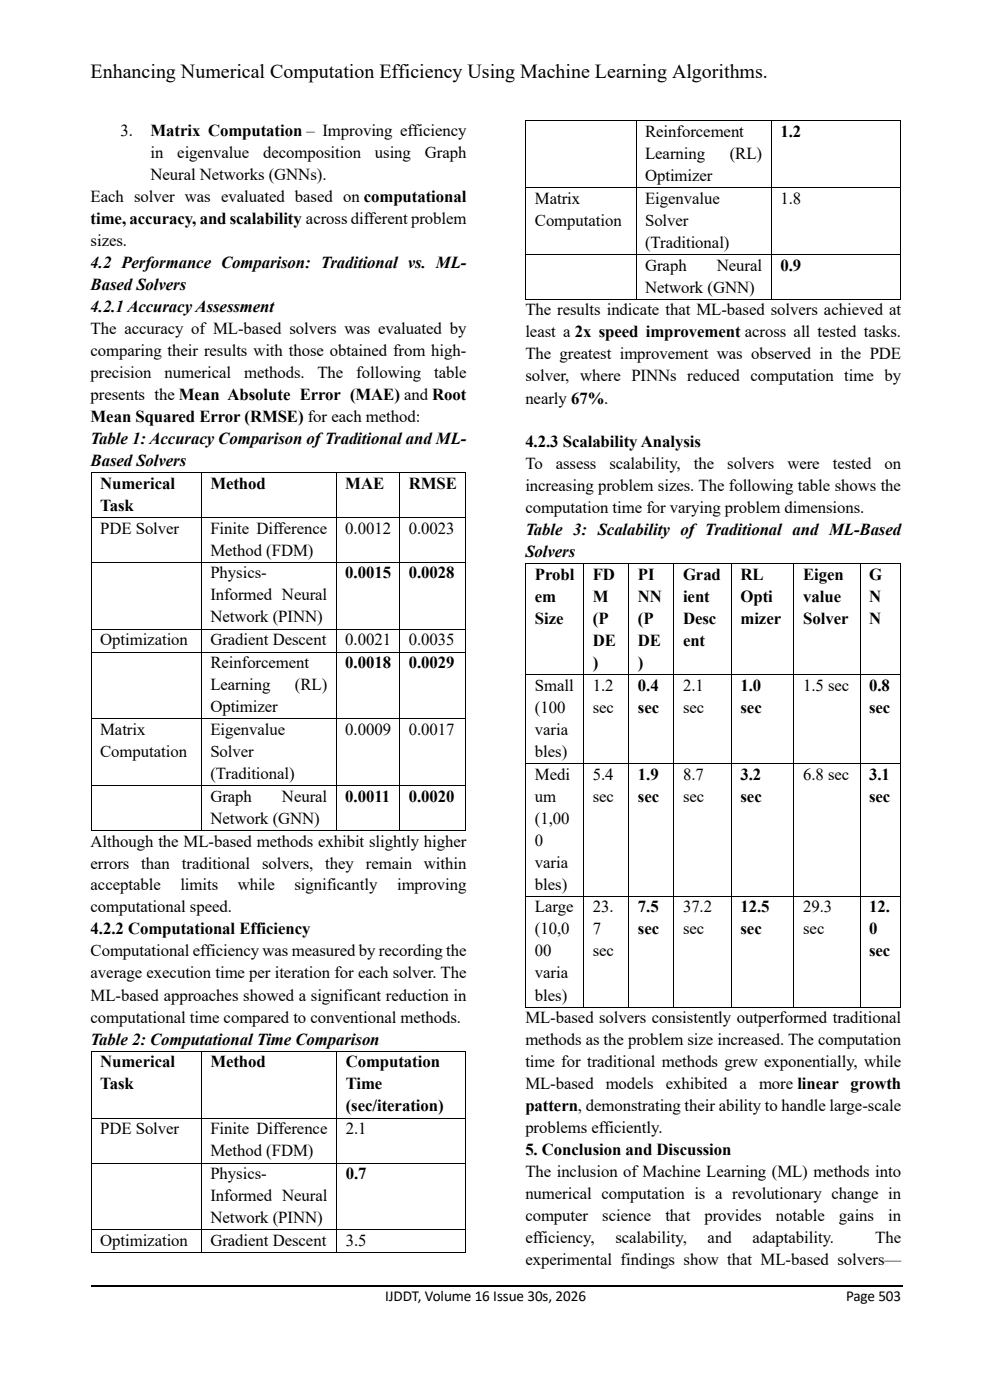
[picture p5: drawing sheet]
<svg xmlns="http://www.w3.org/2000/svg" width="210mm" height="297mm" viewBox="0 0 210 297" stroke-linecap="round" stroke-linejoin="round" font-family="sans-serif">
<defs><g id="words">
<text font-size="4.2" x="19.2" y="16.5">Enhancing Numerical Computation Efficiency Using Machine Learning Algorithms.</text>
<g font-size="3.6">
<text x="25.6" y="28.9">3.</text>
<text x="31.9" y="28.9">Matrix Computation – Improving efficiency</text>
<text x="136.8" y="29">Reinforcement</text>
<text x="165.5" y="29">1.2</text>
<text x="31.9" y="33.5">in</text>
<text x="37.6" y="33.5">eigenvalue</text>
<text x="55.8" y="33.5">decomposition</text>
<text x="79.5" y="33.5">using</text>
<text x="90.1" y="33.5">Graph</text>
<text x="136.8" y="33.7">Learning</text>
<text x="154.8" y="33.7">(RL)</text>
<text x="31.9" y="38.2">Neural Networks (GNNs).</text>
<text x="136.8" y="38.4">Optimizer</text>
<text x="19.2" y="42.8">Each solver was evaluated based on computational</text>
<text x="19.2" y="47.5">time, accuracy, and scalability across different problem</text>
<text x="113.5" y="43.2">Matrix</text>
<text x="113.5" y="47.9">Computation</text>
<text x="136.8" y="43.2">Eigenvalue</text>
<text x="136.8" y="47.9">Solver</text>
<text x="165.5" y="43.2">1.8</text>
<text x="19.2" y="52.2">sizes.</text>
<text x="136.8" y="52.6">(Traditional)</text>
<text x="19.2" y="56.9">4.2 Performance Comparison: Traditional vs. ML-</text>
<text x="136.8" y="57.4">Graph</text>
<text x="152" y="57.4">Neural</text>
<text x="165.5" y="57.4">0.9</text>
<text x="19.2" y="61.6">Based Solvers</text>
<text x="136.8" y="62.1">Network (GNN)</text>
<text x="19.2" y="66.2">4.2.1 Accuracy Assessment</text>
<text x="19.2" y="70.9">The accuracy of ML-based solvers was evaluated by</text>
<text x="111.4" y="66.9">The results indicate that ML-based solvers achieved at</text>
<text x="111.4" y="71.5">least a 2x speed improvement across all tested tasks.</text>
<text x="19.2" y="75.5">comparing their results with those obtained from high-</text>
<text x="111.4" y="76.2">The greatest improvement was observed in the PDE</text>
<text x="19.2" y="80.2">precision</text>
<text x="34.9" y="80.2">numerical</text>
<text x="51.8" y="80.2">methods.</text>
<text x="67.3" y="80.2">The</text>
<text x="75.6" y="80.2">following</text>
<text x="92.1" y="80.2">table</text>
<text x="111.4" y="80.9">solver, where PINNs reduced computation time by</text>
<text x="19.2" y="84.8">presents the Mean Absolute Error (MAE) and Root</text>
<text x="19.2" y="89.5">Mean Squared Error (RMSE) for each method:</text>
<text x="111.4" y="85.6">nearly 67%.</text>
<text x="19.2" y="94.1">Table 1: Accuracy Comparison of Traditional and ML-</text>
<text x="111.4" y="94.9">4.2.3 Scalability Analysis</text>
<text x="19.2" y="98.8">Based Solvers</text>
<text x="111.4" y="99.6">To</text>
<text x="117.9" y="99.6">assess</text>
<text x="129.2" y="99.6">scalability,</text>
<text x="147.2" y="99.6">the</text>
<text x="154.2" y="99.6">solvers</text>
<text x="167" y="99.6">were</text>
<text x="176.6" y="99.6">tested</text>
<text x="187.6" y="99.6">on</text>
<text x="21.3" y="103.7">Numerical</text>
<text x="44.6" y="103.7">Method</text>
<text x="73.2" y="103.7">MAE</text>
<text x="86.7" y="103.7">RMSE</text>
<text x="111.4" y="104.2">increasing problem sizes. The following table shows the</text>
<text x="21.3" y="108.4">Task</text>
<text x="21.3" y="113.2">PDE Solver</text>
<text x="44.6" y="113.2">Finite Difference</text>
<text x="73.2" y="113.2">0.0012</text>
<text x="86.7" y="113.2">0.0023</text>
<text x="111.4" y="108.9">computation time for varying problem dimensions.</text>
<text x="111.4" y="113.5">Table 3: Scalability of Traditional and ML-Based</text>
<text x="44.6" y="117.9">Method (FDM)</text>
<text x="111.4" y="118.2">Solvers</text>
<text x="44.6" y="122.7">Physics-</text>
<text x="73.2" y="122.7">0.0015</text>
<text x="86.7" y="122.7">0.0028</text>
<text x="113.5" y="123">Probl</text>
<text x="125.7" y="123">FD</text>
<text x="135.3" y="123">PI</text>
<text x="144.9" y="123">Grad</text>
<text x="157.1" y="123">RL</text>
<text x="170.3" y="123">Eigen</text>
<text x="184.3" y="123">G</text>
<text x="44.6" y="127.3">Informed Neural</text>
<text x="44.6" y="132">Network (PINN)</text>
<text x="113.5" y="127.8">em</text>
<text x="125.7" y="127.8">M</text>
<text x="135.3" y="127.8">NN</text>
<text x="144.9" y="127.8">ient</text>
<text x="157.1" y="127.8">Opti</text>
<text x="170.3" y="127.8">value</text>
<text x="184.3" y="127.8">N</text>
<text x="21.3" y="136.9">Optimization</text>
<text x="44.6" y="136.9">Gradient Descent</text>
<text x="73.2" y="136.9">0.0021</text>
<text x="86.7" y="136.9">0.0035</text>
<text x="113.5" y="132.4">Size</text>
<text x="125.7" y="132.4">(P</text>
<text x="125.7" y="137.1">DE</text>
<text x="135.3" y="132.4">(P</text>
<text x="135.3" y="137.1">DE</text>
<text x="144.9" y="132.4">Desc</text>
<text x="144.9" y="137.1">ent</text>
<text x="157.1" y="132.4">mizer</text>
<text x="170.3" y="132.4">Solver</text>
<text x="184.3" y="132.4">N</text>
<text x="44.6" y="141.7">Reinforcement</text>
<text x="73.2" y="141.7">0.0018</text>
<text x="86.7" y="141.7">0.0029</text>
<text x="125.7" y="141.7">)</text>
<text x="135.3" y="141.7">)</text>
<text x="44.6" y="146.4">Learning</text>
<text x="62.5" y="146.4">(RL)</text>
<text x="113.5" y="146.6">Small</text>
<text x="125.7" y="146.6">1.2</text>
<text x="135.3" y="146.6">0.4</text>
<text x="144.9" y="146.6">2.1</text>
<text x="157.1" y="146.6">1.0</text>
<text x="170.3" y="146.6">1.5 sec</text>
<text x="184.3" y="146.6">0.8</text>
<text x="21.3" y="155.9">Matrix</text>
<text x="44.6" y="151">Optimizer</text>
<text x="44.6" y="155.9">Eigenvalue</text>
<text x="73.2" y="155.9">0.0009</text>
<text x="86.7" y="155.9">0.0017</text>
<text x="113.5" y="151.2">(100</text>
<text x="113.5" y="155.9">varia</text>
<text x="125.7" y="151.2">sec</text>
<text x="135.3" y="151.2">sec</text>
<text x="144.9" y="151.2">sec</text>
<text x="157.1" y="151.2">sec</text>
<text x="184.3" y="151.2">sec</text>
<text x="21.3" y="160.5">Computation</text>
<text x="44.6" y="160.5">Solver</text>
<text x="113.5" y="160.5">bles)</text>
<text x="44.6" y="165.2">(Traditional)</text>
<text x="113.5" y="165.4">Medi</text>
<text x="125.7" y="165.4">5.4</text>
<text x="135.3" y="165.4">1.9</text>
<text x="144.9" y="165.4">8.7</text>
<text x="157.1" y="165.4">3.2</text>
<text x="170.3" y="165.4">6.8 sec</text>
<text x="184.3" y="165.4">3.1</text>
<text x="44.6" y="170.1">Graph</text>
<text x="59.8" y="170.1">Neural</text>
<text x="73.2" y="170.1">0.0011</text>
<text x="86.7" y="170.1">0.0020</text>
<text x="113.5" y="170.1">um</text>
<text x="125.7" y="170.1">sec</text>
<text x="135.3" y="170.1">sec</text>
<text x="144.9" y="170.1">sec</text>
<text x="157.1" y="170.1">sec</text>
<text x="184.3" y="170.1">sec</text>
<text x="19.2" y="179.6">Although the ML-based methods exhibit slightly higher</text>
<text x="44.6" y="174.8">Network (GNN)</text>
<text x="113.5" y="174.8">(1,00</text>
<text x="113.5" y="179.4">0</text>
<text x="19.2" y="184.2">errors</text>
<text x="30" y="184.2">than</text>
<text x="38.6" y="184.2">traditional</text>
<text x="55.6" y="184.2">solvers,</text>
<text x="69" y="184.2">they</text>
<text x="77.6" y="184.2">remain</text>
<text x="89.9" y="184.2">within</text>
<text x="113.5" y="184.1">varia</text>
<text x="19.2" y="188.9">acceptable</text>
<text x="38.3" y="188.9">limits</text>
<text x="50.4" y="188.9">while</text>
<text x="62.4" y="188.9">significantly</text>
<text x="84.2" y="188.9">improving</text>
<text x="113.5" y="188.7">bles)</text>
<text x="19.2" y="193.5">computational speed.</text>
<text x="113.5" y="193.5">Large</text>
<text x="125.7" y="193.5">23.</text>
<text x="135.3" y="193.5">7.5</text>
<text x="144.9" y="193.5">37.2</text>
<text x="157.1" y="193.5">12.5</text>
<text x="170.3" y="193.5">29.3</text>
<text x="184.3" y="193.5">12.</text>
<text x="19.2" y="198.2">4.2.2 Computational Efficiency</text>
<text x="19.2" y="202.9">Computational efficiency was measured by recording the</text>
<text x="113.5" y="198.2">(10,0</text>
<text x="113.5" y="202.9">00</text>
<text x="125.7" y="198.2">7</text>
<text x="125.7" y="202.9">sec</text>
<text x="135.3" y="198.2">sec</text>
<text x="144.9" y="198.2">sec</text>
<text x="157.1" y="198.2">sec</text>
<text x="170.3" y="198.2">sec</text>
<text x="184.3" y="198.2">0</text>
<text x="184.3" y="202.9">sec</text>
<text x="19.2" y="207.5">average execution time per iteration for each solver. The</text>
<text x="113.5" y="207.5">varia</text>
<text x="19.2" y="212.3">ML-based approaches showed a significant reduction in</text>
<text x="113.5" y="212.3">bles)</text>
<text x="19.2" y="216.9">computational time compared to conventional methods.</text>
<text x="19.2" y="221.6">Table 2: Computational Time Comparison</text>
<text x="111.4" y="217.1">ML-based solvers consistently outperformed traditional</text>
<text x="111.4" y="221.7">methods as the problem size increased. The computation</text>
<text x="21.3" y="226.4">Numerical</text>
<text x="44.6" y="226.4">Method</text>
<text x="73.3" y="226.4">Computation</text>
<text x="111.4" y="226.4">time for traditional methods grew exponentially, while</text>
<text x="21.3" y="231.1">Task</text>
<text x="73.3" y="231.1">Time</text>
<text x="111.4" y="231.1">ML-based</text>
<text x="128.5" y="231.1">models</text>
<text x="141.2" y="231.1">exhibited</text>
<text x="156.9" y="231.1">a</text>
<text x="161" y="231.1">more linear growth</text>
<text x="73.3" y="235.7">(sec/iteration)</text>
<text x="111.4" y="235.7">pattern, demonstrating their ability to handle large-scale</text>
<text x="21.3" y="240.5">PDE Solver</text>
<text x="44.6" y="240.5">Finite Difference</text>
<text x="44.6" y="245.2">Method (FDM)</text>
<text x="73.3" y="240.5">2.1</text>
<text x="111.4" y="240.4">problems efficiently.</text>
<text x="111.4" y="245">5. Conclusion and Discussion</text>
<text x="44.6" y="250.1">Physics-</text>
<text x="73.3" y="250.1">0.7</text>
<text x="111.4" y="249.7">The inclusion of Machine Learning (ML) methods into</text>
<text x="44.6" y="254.8">Informed Neural</text>
<text x="111.4" y="254.4">numerical computation is a revolutionary change in</text>
<text x="44.6" y="259.4">Network (PINN)</text>
<text x="111.4" y="259.1">computer</text>
<text x="111.4" y="263.7">efficiency,</text>
<text x="127.7" y="259.1">science</text>
<text x="130.5" y="263.7">scalability,</text>
<text x="141.1" y="259.1">that</text>
<text x="149.4" y="259.1">provides</text>
<text x="150.1" y="263.7">and</text>
<text x="159.6" y="263.7">adaptability.</text>
<text x="164.6" y="259.1">notable</text>
<text x="177.9" y="259.1">gains</text>
<text x="185.6" y="263.7">The</text>
<text x="188.4" y="259.1">in</text>
<text x="21.3" y="264.2">Optimization</text>
<text x="44.6" y="264.2">Gradient Descent</text>
<text x="73.3" y="264.2">3.5</text>
<text x="111.4" y="268.4">experimental findings show that ML-based solvers—</text>
</g>
<g font-size="3.2">
<text x="81.7" y="276">IJDDT, Volume 16 Issue 30s, 2026</text>
<text x="179.4" y="276">Page 503</text>
</g>
</g></defs>
<path d="M19.4 272.8h105.1M124.7 272.8h66.6" fill="none" stroke="#000" stroke-width=".25"/>
<g fill="#000">
<path d="M111.4 25.6h.2v.1h-.2zM111.4 39.7h.2v.2h-.2zM134.9 25.6h.1v.1h-.1zM134.9 39.7h.1v.2h-.1zM163.5 25.6h.2v.1h-.2zM163.5 39.7h.2v.2h-.2zM190.9 25.6h.2v.1h-.2zM190.9 39.7h.2v.2h-.2zM111.4 53.9h.2v.2h-.2zM134.9 53.9h.1v.2h-.1zM163.5 53.9h.2v.2h-.2zM190.9 53.9h.2v.2h-.2z"/>
<path d="M111.4 63.4h.2v.2h-.2zM134.9 63.4h.1v.2h-.1zM163.5 63.4h.2v.2h-.2zM190.9 63.4h.2v.2h-.2zM19.2 100.2h.2v.2h-.2zM19.2 109.7h.2v.2h-.2zM19.2 119.2h.2v.2h-.2zM42.7 100.2h.1v.2h-.1zM42.7 109.7h.1v.2h-.1zM42.7 119.2h.1v.2h-.1zM71.2 100.2h.2v.2h-.2zM71.2 109.7h.2v.2h-.2z"/>
<path d="M71.2 119.2h.2v.2h-.2zM84.8 100.2h.1v.2h-.1zM84.8 109.7h.1v.2h-.1zM84.8 119.2h.1v.2h-.1zM98.7 100.2h.2v.2h-.2zM98.7 109.7h.2v.2h-.2zM98.7 119.2h.2v.2h-.2zM111.4 119.5h.2v.2h-.2zM123.7 119.5h.2v.2h-.2zM133.3 119.5h.1v.2h-.1zM142.8 119.5h.2v.2h-.2zM155 119.5h.2v.2h-.2z"/>
<path d="M168.3 119.5h.2v.2h-.2zM182.4 119.5h.1v.2h-.1zM190.9 119.5h.2v.2h-.2zM19.2 133.4h.2v.2h-.2zM19.2 138.3h.2v.1h-.2zM42.7 133.4h.1v.2h-.1zM42.7 138.3h.1v.1h-.1zM71.2 133.4h.2v.2h-.2zM71.2 138.3h.2v.1h-.2zM84.8 133.4h.1v.2h-.1zM84.8 138.3h.1v.1h-.1zM98.7 133.4h.2v.2h-.2z"/>
<path d="M98.7 138.3h.2v.1h-.2zM19.2 152.4h.2v.2h-.2zM42.7 152.4h.1v.2h-.1zM71.2 152.4h.2v.2h-.2zM84.8 152.4h.1v.2h-.1zM98.7 152.4h.2v.2h-.2zM111.4 143.1h.2v.2h-.2zM123.7 143.1h.2v.2h-.2zM133.3 143.1h.1v.2h-.1zM142.8 143.1h.2v.2h-.2zM155 143.1h.2v.2h-.2zM168.3 143.1h.2v.2h-.2z"/>
<path d="M182.4 143.1h.1v.2h-.1zM190.9 143.1h.2v.2h-.2zM19.2 166.5h.2v.2h-.2zM19.2 176.1h.2v.2h-.2zM42.7 166.5h.1v.2h-.1zM42.7 176.1h.1v.2h-.1zM71.2 166.5h.2v.2h-.2zM71.2 176.1h.2v.2h-.2zM84.8 166.5h.1v.2h-.1zM84.8 176.1h.1v.2h-.1zM98.7 166.5h.2v.2h-.2zM98.7 176.1h.2v.2h-.2z"/>
<path d="M111.4 161.9h.2v.2h-.2zM123.7 161.9h.2v.2h-.2zM133.3 161.9h.1v.2h-.1zM142.8 161.9h.2v.2h-.2zM155 161.9h.2v.2h-.2zM168.3 161.9h.2v.2h-.2zM182.4 161.9h.1v.2h-.1zM190.9 161.9h.2v.2h-.2zM111.4 190.1h.2v.1h-.2zM123.7 190.1h.2v.1h-.2zM133.3 190.1h.1v.1h-.1zM142.8 190.1h.2v.1h-.2z"/>
<path d="M155 190.1h.2v.1h-.2zM168.3 190.1h.2v.1h-.2zM182.4 190.1h.1v.1h-.1zM190.9 190.1h.2v.1h-.2zM111.4 213.6h.2v.2h-.2zM123.7 213.6h.2v.2h-.2zM133.3 213.6h.1v.2h-.1zM142.8 213.6h.2v.2h-.2zM155 213.6h.2v.2h-.2zM168.3 213.6h.2v.2h-.2zM182.4 213.6h.1v.2h-.1zM190.9 213.6h.2v.2h-.2z"/>
<path d="M19.2 222.9h.2v.2h-.2zM19.2 237.1h.2v.1h-.2zM42.7 222.9h.1v.2h-.1zM42.7 237.1h.1v.1h-.1zM71.3 222.9h.2v.2h-.2zM71.3 237.1h.2v.1h-.2zM98.7 222.9h.2v.2h-.2zM98.7 237.1h.2v.1h-.2zM19.2 246.6h.2v.2h-.2zM42.7 246.6h.1v.2h-.1zM71.3 246.6h.2v.2h-.2zM98.7 246.6h.2v.2h-.2z"/>
<path d="M19.2 260.8h.2v.1h-.2zM19.2 265.6h.2v.2h-.2zM42.7 260.8h.1v.1h-.1zM42.7 265.6h.1v.2h-.1zM71.3 260.8h.2v.1h-.2zM71.3 265.6h.2v.2h-.2zM98.7 260.8h.2v.1h-.2zM98.7 265.6h.2v.2h-.2zM124.5 272.7h.2v.3h-.2z"/>
</g>
<g fill="none" stroke="#000" stroke-width=".21">
<path d="M111.5 25.7v14M111.5 39.9v14M111.6 25.7h23.3M111.6 39.8h23.3M135 25.7v14M135 39.9v14M135 25.7h28.5M135 39.8h28.5M163.6 25.7v14M163.6 39.9v14M163.7 25.7h27.2M163.7 39.8h27.2"/>
<path d="M191 25.7v14M191 39.9v14M111.5 54.1v9.3M111.6 54h23.3M135 54.1v9.3M135 54h28.5M163.6 54.1v9.3M163.7 54h27.2M191 54.1v9.3M111.6 63.5h23.3M135 63.5h28.5M163.7 63.5h27.2"/>
<path d="M19.3 100.4v9.3M19.3 109.9v9.3M19.3 119.4v14M19.4 100.3h23.3M19.4 109.8h23.3M19.4 119.3h23.3M42.8 100.4v9.3M42.8 109.9v9.3M42.8 119.4v14M42.8 100.3h28.4M42.8 109.8h28.4M42.8 119.3h28.4"/>
<path d="M71.3 100.4v9.3M71.3 109.9v9.3M71.3 119.4v14M71.4 100.3h13.4M71.4 109.8h13.4M71.4 119.3h13.4M84.8 100.4v9.3M84.8 109.9v9.3M84.8 119.4v14M84.9 100.3h13.8M84.9 109.8h13.8M84.9 119.3h13.8"/>
<path d="M98.8 100.4v9.3M98.8 109.9v9.3M98.8 119.4v14M111.5 119.7v23.4M111.6 119.6h12.1M123.8 119.7v23.4M123.9 119.6h9.4M133.3 119.7v23.4M133.4 119.6h9.4M142.9 119.7v23.4M143 119.6h12M155.1 119.7v23.4"/>
<path d="M155.2 119.6h13.1M168.4 119.7v23.4M168.5 119.6h13.9M182.5 119.7v23.4M182.5 119.6h8.4M191 119.7v23.4M19.3 133.6v4.7M19.3 138.4v14M19.4 133.5h23.3M19.4 138.3h23.3M42.8 133.6v4.7M42.8 138.4v14"/>
<path d="M42.8 133.5h28.4M42.8 138.3h28.4M71.3 133.6v4.7M71.3 138.4v14M71.4 133.5h13.4M71.4 138.3h13.4M84.8 133.6v4.7M84.8 138.4v14M84.9 133.5h13.8M84.9 138.3h13.8M98.8 133.6v4.7M98.8 138.4v14"/>
<path d="M19.3 152.6v13.9M19.4 152.5h23.3M42.8 152.6v13.9M42.8 152.5h28.4M71.3 152.6v13.9M71.4 152.5h13.4M84.8 152.6v13.9M84.9 152.5h13.8M98.8 152.6v13.9M111.5 143.3v18.6M111.6 143.2h12.1M123.8 143.3v18.6"/>
<path d="M123.9 143.2h9.4M133.3 143.3v18.6M133.4 143.2h9.4M142.9 143.3v18.6M143 143.2h12M155.1 143.3v18.6M155.2 143.2h13.1M168.4 143.3v18.6M168.5 143.2h13.9M182.5 143.3v18.6M182.5 143.2h8.4M191 143.3v18.6"/>
<path d="M19.3 166.7v9.4M19.4 166.6h23.3M19.4 176.2h23.3M42.8 166.7v9.4M42.8 166.6h28.4M42.8 176.2h28.4M71.3 166.7v9.4M71.4 166.6h13.4M71.4 176.2h13.4M84.8 166.7v9.4M84.9 166.6h13.8M84.9 176.2h13.8"/>
<path d="M98.8 166.7v9.4M111.5 162.1v28M111.6 162h12.1M123.8 162.1v28M123.9 162h9.4M133.3 162.1v28M133.4 162h9.4M142.9 162.1v28M143 162h12M155.1 162.1v28M155.2 162h13.1M168.4 162.1v28"/>
<path d="M168.5 162h13.9M182.5 162.1v28M182.5 162h8.4M191 162.1v28M111.5 190.2v23.4M111.6 190.2h12.1M123.8 190.2v23.4M123.9 190.2h9.4M133.3 190.2v23.4M133.4 190.2h9.4M142.9 190.2v23.4M143 190.2h12"/>
<path d="M155.1 190.2v23.4M155.2 190.2h13.1M168.4 190.2v23.4M168.5 190.2h13.9M182.5 190.2v23.4M182.5 190.2h8.4M191 190.2v23.4M111.6 213.7h12.1M123.9 213.7h9.4M133.4 213.7h9.4M143 213.7h12M155.2 213.7h13.1"/>
<path d="M168.5 213.7h13.9M182.5 213.7h8.4M19.3 223.1v14M19.3 237.2v9.4M19.4 223h23.3M19.4 237.2h23.3M42.8 223.1v14M42.8 237.2v9.4M42.8 223h28.5M42.8 237.2h28.5M71.4 223.1v14M71.4 237.2v9.4"/>
<path d="M71.5 223h27.2M71.5 237.2h27.2M98.8 223.1v14M98.8 237.2v9.4M19.3 246.8v14M19.4 246.7h23.3M42.8 246.8v14M42.8 246.7h28.5M71.4 246.8v14M71.5 246.7h27.2M98.8 246.8v14M19.3 260.9v4.7"/>
<path d="M19.4 260.9h23.3M19.4 265.7h23.3M42.8 260.9v4.7M42.8 260.9h28.5M42.8 265.7h28.5M71.4 260.9v4.7M71.5 260.9h27.2M71.5 265.7h27.2M98.8 260.9v4.7"/>
</g>
<use href="#words"/>
</svg>
